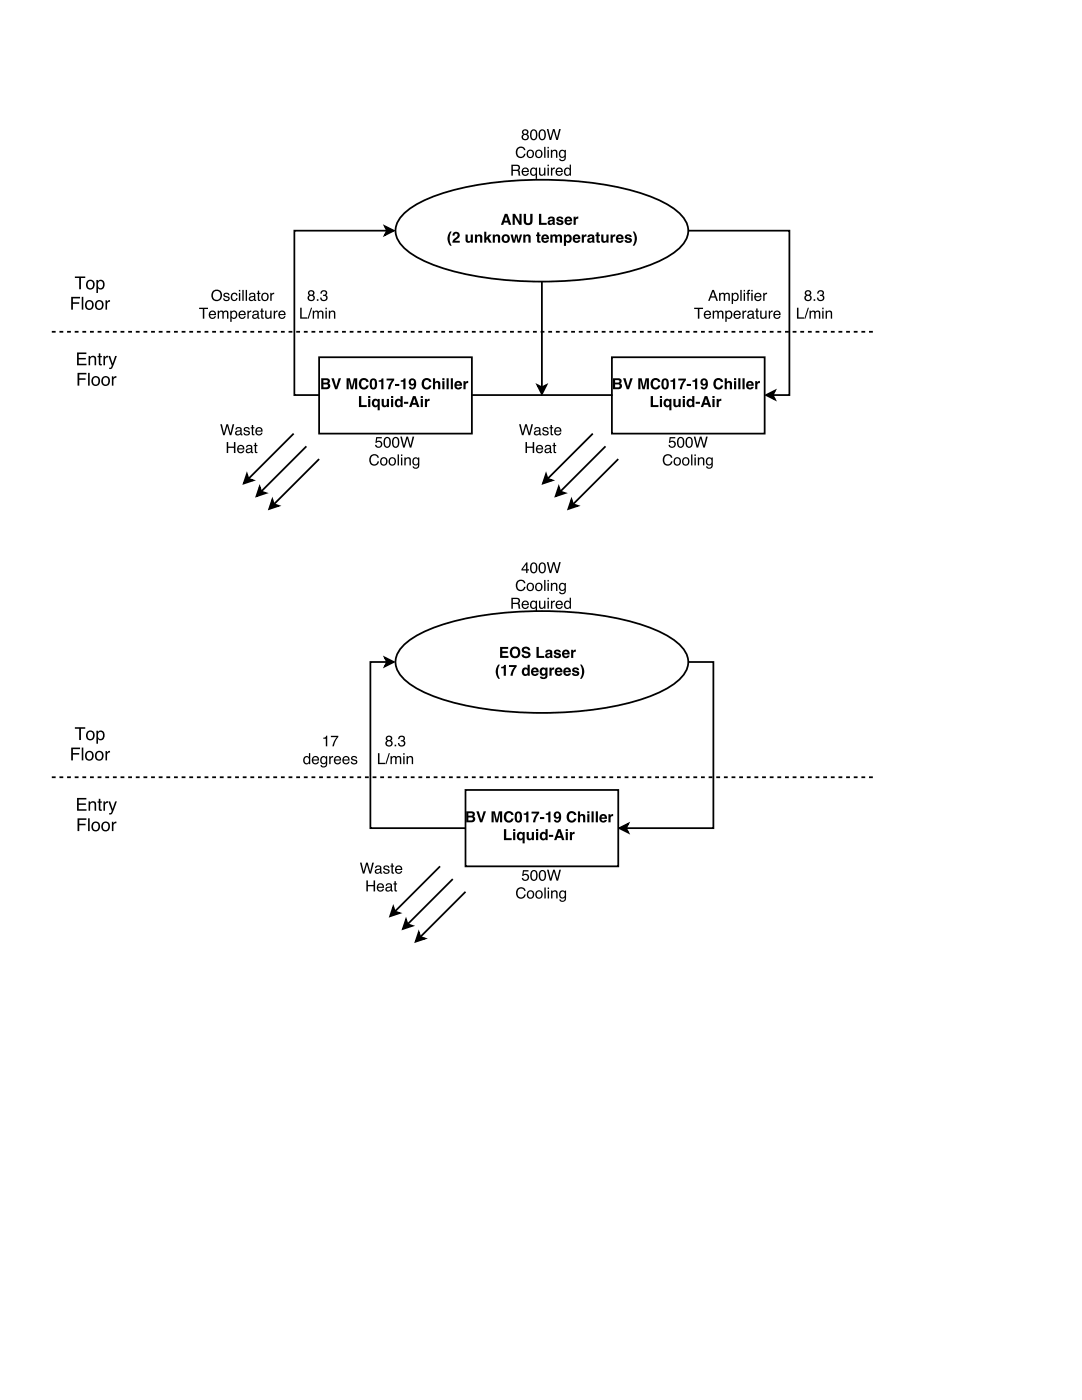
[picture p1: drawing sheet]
<svg xmlns="http://www.w3.org/2000/svg" width="216mm" height="279mm" viewBox="0 0 216 279" stroke-linecap="round" stroke-linejoin="round" font-family="sans-serif">
<path d="M108.1 55.9v21.4M137.4 46h20.1v32.8h-3.3M107.2 76.9l.9 .4 .9-.4-.9 1.7zM152.9 78.8l1.7-.8-.4 .8 .4 .9z" fill="none" stroke="#000" stroke-width=".35"/>
<path d="M107.2 76.9l.9 .4 .9-.4-.9 1.7zM152.9 78.8l1.7-.8-.4 .8 .4 .9z" fill="#000"/>
<path d="M80.7 42.5a23.6 23.6 0 0 1 10.6-4.8 76.2 76.2 0 0 1 35.6 .6 21.9 21.9 0 0 1 8.6 4.2 4.4 4.4 0 0 1 0 7.1 23.6 23.6 0 0 1-10.5 4.7 76.2 76.2 0 0 1-35.7-.5 21.9 21.9 0 0 1-8.6-4.2 4.4 4.4 0 0 1 0-7.1z" fill="#fff"/>
<path d="M80.7 42.5a23.6 23.6 0 0 1 10.6-4.8 76.2 76.2 0 0 1 35.6 .6 21.9 21.9 0 0 1 8.6 4.2 4.4 4.4 0 0 1 0 7.1 23.6 23.6 0 0 1-10.5 4.7 76.2 76.2 0 0 1-35.7-.5 21.9 21.9 0 0 1-8.6-4.2 4.4 4.4 0 0 1 0-7.1zM137.4 132.1h4.9v33.2h-17.4M123.6 165.3l1.8-.9-.5 .9 .5 .9z" fill="none" stroke="#000" stroke-width=".35"/>
<g fill="#000">
<path d="M123.6 165.3l1.8-.9-.5 .9 .5 .9z"/>
<path d="M89.8 46.2h.3a2.71 2.71 0 0 0 0 2.8h-.3a2.2 2.2 0 0 1 0-2.8zM90.5 46.4a.77 .77 0 0 1 1.2 .3 .77 .77 0 0 1-.6 1.1l-.3 .3h.9v.3h-1.4a2.09 2.09 0 0 1 1-1.3 .32 .32 0 0 0-.3-.5 .32 .32 0 0 0-.3 .4h-.4zM92.9 46.8h.4v1.1l.3 .2 .3-.3v-1h.5v1.6h-.5v-.2a.58 .58 0 0 1-.7 .2 .58 .58 0 0 1-.3-.6zM94.8 46.8h.4v.2a.57 .57 0 0 1 .6-.2 .57 .57 0 0 1 .4 .5v1.1h-.4v-1.1l-.3-.2-.3 .3v1h-.4zM96.6 46.2h.4v1.2l.6-.6h.5l-.6 .6 .6 1h-.5l-.4-.7-.2 .2v.5h-.4zM98.3 46.8h.4v.2a.57 .57 0 0 1 .7-.2 .57 .57 0 0 1 .4 .5v1.1h-.4l-.1-1.1-.2-.2-.3 .3-.1 1h-.4zM100.6 47.2a.47 .47 0 0 0-.1 .7 .47 .47 0 0 0 .7 .1 .47 .47 0 0 0 .1-.7 .47 .47 0 0 0-.7-.1zM100.1 47.6a.86 .86 0 0 1 1.7 0 .86 .86 0 0 1-1.7 0zM101.9 46.8h.4l.3 1.2 .2-1.2h.4l.3 1.2 .2-1.2h.5l-.5 1.6h-.4l-.3-1.2-.2 1.2h-.5zM104.4 46.8h.4v.2a.57 .57 0 0 1 .7-.2 .57 .57 0 0 1 .4 .5v1.1h-.5v-1.1l-.2-.2-.4 .3v1h-.4zM107.2 46.4h.4v.4h.3v.3h-.3v1h.3v.3h-.6l-.1-.1v-1.2h-.2v-.3h.2zM108.5 47.2l-.1 .3h.7l-.2-.4zM108.2 47a.79 .79 0 0 1 1-.1 .79 .79 0 0 1 .3 .8h-1.1l.3 .4 .8-.1a.84 .84 0 0 1-1.2 .3 .84 .84 0 0 1-.1-1.3zM109.8 46.8h.4v.2a.51 .51 0 0 1 .9 0 .54 .54 0 0 1 .7-.2 .54 .54 0 0 1 .3 .6v1h-.4v-1a.26 .26 0 0 0-.3-.3 .26 .26 0 0 0-.2 .4v.9h-.4v-.9a.27 .27 0 0 0-.3-.4 .27 .27 0 0 0-.3 .4v.9h-.4zM113.1 47.2a.46 .46 0 0 0-.2 .6 .46 .46 0 0 0 .7 .2v-.7zM112.5 46.8h.4v.2a.7 .7 0 0 1 1-.1 .7 .7 0 0 1 .2 1 .63 .63 0 0 1-.5 .5 .63 .63 0 0 1-.7-.2v.9h-.4zM114.8 47.2l-.1 .3h.7l-.2-.4zM114.5 47a.79 .79 0 0 1 .9-.1 .79 .79 0 0 1 .4 .8h-1.1l.2 .4 .9-.1a.84 .84 0 0 1-1.3 .3 .84 .84 0 0 1 0-1.3zM116.1 46.8h.4v.3l.2-.2 .3-.1v.4a.43 .43 0 0 0-.5 .5v.7h-.4zM117.7 47.8l-.1 .3a.31 .31 0 0 0 .4 0 .31 .31 0 0 0 .1-.4zM117.3 47a.75 .75 0 0 1 1.3 .3l.1 1.1h-.5v-.2a.56 .56 0 0 1-.8 .3 .56 .56 0 0 1-.2-.8 .56 .56 0 0 1 .7-.3h.2a.26 .26 0 0 0-.2-.3 .26 .26 0 0 0-.3 .2h-.4zM119 46.4h.4v.4h.3v.3h-.3l.1 1h.2v.3h-.5l-.2-.1v-1.2h-.2v-.3h.2zM120 46.8h.4v1.1l.3 .2 .3-.3v-1h.4v1.6h-.4v-.2a.58 .58 0 0 1-.7 .2 .58 .58 0 0 1-.3-.6zM121.8 46.8h.4v.3l.2-.2 .4-.1v.4a.43 .43 0 0 0-.5 .5v.7h-.5zM123.4 47.2l-.1 .3h.7l-.2-.4zM123.1 47a.79 .79 0 0 1 1-.1 .79 .79 0 0 1 .3 .8h-1.1l.3 .4 .8-.1a.84 .84 0 0 1-1.3 .3 .84 .84 0 0 1 0-1.3zM124.8 46.9a.75 .75 0 0 1 1.3 .4h-.5a.27 .27 0 0 0-.2-.2 .27 .27 0 0 0-.3 .2h.1a.73 .73 0 0 1 .8 .9 .81 .81 0 0 1-1.4-.3h.4a.32 .32 0 0 0 .3 .3 .32 .32 0 0 0 .4-.3h-.1a.73 .73 0 0 1-.9-.9zM126.3 46.2a.87 .87 0 0 1 .7 .9 2.26 2.26 0 0 1-.4 1.9h-.4a2.71 2.71 0 0 0 .1-2.8z"/>
<path d="M101 43.2l-.3 .8h.6zM100.7 42.7h.5l.8 2.2h-.5l-.1-.5h-.8l-.2 .5h-.5zM102.3 42.7h.5l.8 1.5v-1.5h.5v2.2h-.5l-.9-1.6v1.6h-.4zM104.5 42.7h.5v1.3a.43 .43 0 0 0 .4 .5 .43 .43 0 0 0 .4-.5v-1.3h.5v1.3a.88 .88 0 0 1-.9 .9 .88 .88 0 0 1-.9-.9zM107.5 42.7h.5v1.8h1.1v.4h-1.6zM109.8 44.2l-.1 .3a.31 .31 0 0 0 .4 .1 .31 .31 0 0 0 .1-.5zM109.4 43.4a.75 .75 0 0 1 1.3 .3l.1 1.2h-.5v-.2a.56 .56 0 0 1-.8 .2 .56 .56 0 0 1-.2-.7 .56 .56 0 0 1 .7-.3l.2-.1a.26 .26 0 0 0-.2-.3 .26 .26 0 0 0-.3 .3h-.4zM111.2 43.4a.75 .75 0 0 1 1.2 .3h-.4a.27 .27 0 0 0-.3-.2 .27 .27 0 0 0-.2 .2v.1a.73 .73 0 0 1 .9 .9 .81 .81 0 0 1-1.4-.3h.4a.32 .32 0 0 0 .3 .2 .32 .32 0 0 0 .3-.2v-.1a.73 .73 0 0 1-.9-.8zM113.2 43.6l-.1 .3h.6l-.2-.3zM112.8 43.4a.79 .79 0 0 1 1-.1 .79 .79 0 0 1 .4 .9h-1.1l.2 .4 .8-.2a.84 .84 0 0 1-1.2 .3 .84 .84 0 0 1-.1-1.3zM114.4 43.3h.5v.2l.1-.2 .4-.1v.4a.43 .43 0 0 0-.5 .5v.8h-.5z"/>
</g>
<path d="M80.7 128.6a23.6 23.6 0 0 1 10.6-4.8 76.2 76.2 0 0 1 35.6 .5 21.9 21.9 0 0 1 8.6 4.3 4.4 4.4 0 0 1 0 7.1 23.6 23.6 0 0 1-10.5 4.7 76.2 76.2 0 0 1-35.7-.5 21.9 21.9 0 0 1-8.6-4.2 4.4 4.4 0 0 1 0-7.1z" fill="#fff"/>
<path d="M76.8 45.1l1.8 .9-1.8 .9 .4-.9zM77.2 46h-18.5v32.8h5M80.7 128.6a23.6 23.6 0 0 1 10.6-4.8 76.2 76.2 0 0 1 35.6 .5 21.9 21.9 0 0 1 8.6 4.3 4.4 4.4 0 0 1 0 7.1 23.6 23.6 0 0 1-10.5 4.7 76.2 76.2 0 0 1-35.7-.5 21.9 21.9 0 0 1-8.6-4.2 4.4 4.4 0 0 1 0-7.1z" fill="none" stroke="#000" stroke-width=".35"/>
<g fill="#000">
<path d="M76.8 45.1l1.8 .9-1.8 .9 .4-.9z"/>
<path d="M99.4 132.6h.3a2.71 2.71 0 0 0 .1 2.9h-.4a2.2 2.2 0 0 1 0-2.9zM100 133.1a.45 .45 0 0 0 .6-.4h.3v2.2h-.4v-1.5h-.5zM101.6 132.7h1.5v.4l-.6 .9-.2 .9h-.4v-.3l.2-.6 .5-.9h-1zM104.3 133.4l.5-.2 .5 .2v-.7h.4v2.2h-.4v-.3a.7 .7 0 0 1-1 .2 .7 .7 0 0 1-.2-1zM104.6 133.7a.45 .45 0 0 0 0 .6 .45 .45 0 0 0 .6 .1 .45 .45 0 0 0 .1-.6 .45 .45 0 0 0-.7-.1zM106.5 133.6l-.1 .3h.7l-.3-.3zM106.2 133.4a.79 .79 0 0 1 .9-.1 .79 .79 0 0 1 .4 .9h-1.1l.2 .4 .9-.2a.84 .84 0 0 1-1.3 .3 .84 .84 0 0 1 0-1.3zM108.3 133.6a.42 .42 0 0 0-.2 .7 .42 .42 0 0 0 .7 0l-.1-.6zM108 133.3l.5-.1 .3 .3v-.3h.4v1.6a.8 .8 0 0 1-.6 .7 .8 .8 0 0 1-.9-.5h.5a.39 .39 0 0 0 .5 .1 .39 .39 0 0 0 .1-.5 .69 .69 0 0 1-.9 .1 .69 .69 0 0 1-.2-.9zM109.6 133.2h.4v.3l.2-.2 .4-.1v.4a.43 .43 0 0 0-.5 .5v.8h-.5zM111.2 133.6l-.1 .3h.7l-.2-.3zM110.9 133.4a.79 .79 0 0 1 1-.1 .79 .79 0 0 1 .3 .9h-1.1l.3 .4 .8-.2a.84 .84 0 0 1-1.3 .3 .84 .84 0 0 1 0-1.3zM112.9 133.6l-.1 .3h.7l-.2-.3zM112.6 133.4a.79 .79 0 0 1 1-.1 .79 .79 0 0 1 .3 .9h-1.1l.3 .4 .8-.2a.84 .84 0 0 1-1.3 .3 .84 .84 0 0 1 0-1.3zM114.3 133.4a.75 .75 0 0 1 1.2 .3h-.4a.27 .27 0 0 0-.2-.2 .27 .27 0 0 0-.3 .2v.1a.73 .73 0 0 1 .9 .9 .81 .81 0 0 1-1.4-.4h.4a.32 .32 0 0 0 .3 .3 .32 .32 0 0 0 .3-.2v-.1a.73 .73 0 0 1-.9-.8zM115.7 132.6a.87 .87 0 0 1 .8 .9 2.26 2.26 0 0 1-.4 2h-.4a2.71 2.71 0 0 0 0-2.9z"/>
<path d="M99.8 129.1h1.6v.4h-1.2v.5h1.1v.3h-1.1v.6h1.2v.4h-1.6zM102.3 129.6a.75 .75 0 0 0-.1 1 .75 .75 0 0 0 .9 .3 .73 .73 0 0 0 .3-1 .73 .73 0 0 0-1.1-.3zM102.1 129.3a1.12 1.12 0 0 1 1.7 .9 1.12 1.12 0 0 1-1.7 .9 1.39 1.39 0 0 1 0-1.8zM104.3 129.2a.91 .91 0 0 1 1.5 .6h-.4a.37 .37 0 0 0-.5-.4 .37 .37 0 0 0-.3 .5 1.12 1.12 0 0 1 1.3 .8 .92 .92 0 0 1-.9 .7 .92 .92 0 0 1-.9-.8h.4a.46 .46 0 0 0 .5 .4 .46 .46 0 0 0 .4-.4l-.2-.1a.91 .91 0 0 1-1.1-1zM107.1 129.1h.4v1.8h1.1v.4h-1.5zM109.3 130.7l-.1 .2a.31 .31 0 0 0 .4 .1 .31 .31 0 0 0 .1-.4zM108.9 129.9a.75 .75 0 0 1 1.3 .2l.1 1.2h-.5v-.2a.56 .56 0 0 1-.8 .2 .56 .56 0 0 1-.2-.7 .56 .56 0 0 1 .7-.3l.3-.1a.26 .26 0 0 0-.3-.2 .26 .26 0 0 0-.3 .2h-.4zM110.7 129.8a.75 .75 0 0 1 1.2 .4h-.4a.27 .27 0 0 0-.3-.2 .27 .27 0 0 0-.2 .2 .73 .73 0 0 1 .9 .9 .81 .81 0 0 1-1.4-.3h.4a.32 .32 0 0 0 .3 .2 .32 .32 0 0 0 .3-.2 .73 .73 0 0 1-.9-.9zM112.7 130.1l-.1 .2h.6l-.2-.3zM112.4 129.9a.79 .79 0 0 1 .9-.2 .79 .79 0 0 1 .4 .9h-1.1l.2 .4 .9-.2a.84 .84 0 0 1-1.3 .4 .84 .84 0 0 1 0-1.3zM114 129.7h.4v.3l.1-.3 .4-.1v.5a.43 .43 0 0 0-.5 .4v.8h-.4z"/>
</g>
<path d="M63.7 71.3h30.5v15.2h-30.5z" fill="#fff"/>
<path d="M63.7 71.3h30.5v15.2h-30.5z" fill="none" stroke="#000" stroke-width=".35"/>
<g fill="#000">
<path d="M64.5 75.9v.5h.6a.26 .26 0 0 0 .3-.3 .26 .26 0 0 0-.4-.2zM64.5 76.7v.6h.6a.3 .3 0 0 0 .3-.3 .3 .3 0 0 0-.3-.3zM64.1 75.5h1.1a.56 .56 0 0 1 .6 .3 .56 .56 0 0 1-.2 .7 .64 .64 0 0 1 .2 .8 .64 .64 0 0 1-.7 .4h-1zM66.1 75.5h.5l.5 1.7 .5-1.7h.4l-.7 2.2h-.4zM69.2 75.5h.6l.4 1.7 .4-1.7h.7v2.2h-.5l.1-1.9-.5 1.9h-.4l-.4-1.9v1.9h-.4zM71.9 75.7a.97 .97 0 0 1 1.7 .5h-.5a.55 .55 0 0 0-.7-.3 .55 .55 0 0 0-.3 .7 .54 .54 0 0 0 .3 .7 .54 .54 0 0 0 .7-.4h.4a1.02 1.02 0 0 1-1.3 .8 1.02 1.02 0 0 1-.6-1.5zM74.3 75.9a1.33 1.33 0 0 0 .2 1.5 1.11 1.11 0 0 0 0-1.5zM74.1 75.6a.81 .81 0 0 1 .9 .1 .81 .81 0 0 1 .2 .9 .8 .8 0 0 1-.7 1.1 .8 .8 0 0 1-.7-1.1v-.6zM75.6 75.9a.45 .45 0 0 0 .6-.4h.3v2.2h-.4v-1.5h-.5zM77.1 75.6h1.6v.3l-.6 1-.2 .8h-.5l.1-.3 .2-.6 .5-.9h-1.1zM78.8 76.6h.9v.4h-.9zM80 75.9a.45 .45 0 0 0 .6-.4h.3v2.2h-.4v-1.5h-.5zM81.7 75.7a.8 .8 0 0 1 1-.1 .8 .8 0 0 1 .3 1 .82 .82 0 0 1-.3 1 .82 .82 0 0 1-1-.1l-.1-.3 .8 .1 .2-.5a.69 .69 0 0 1-1-.1 .69 .69 0 0 1 .1-1zM82 76.2a.36 .36 0 0 0 .7 0 .36 .36 0 0 0-.7 0zM84.4 75.7a.97 .97 0 0 1 1.7 .5h-.5a.55 .55 0 0 0-.7-.3 .55 .55 0 0 0-.3 .7 .54 .54 0 0 0 .3 .7 .54 .54 0 0 0 .7-.4h.5a1.02 1.02 0 0 1-1.4 .8 1.02 1.02 0 0 1-.5-1.5zM86.4 75.5h.4v.8a.58 .58 0 0 1 .7-.2 .58 .58 0 0 1 .4 .6v1h-.5v-1.1l-.2-.2-.4 .2v1.1h-.4zM88.3 75.5h.4v.4h-.4zM88.3 76.1h.4v1.6h-.4zM89.1 75.5h.4v2.2h-.4zM90 75.5h.4v2.2h-.4zM91.2 76.5l-.1 .2h.7l-.2-.3zM90.9 76.2a.79 .79 0 0 1 .9-.1 .79 .79 0 0 1 .4 .9h-1.1l.2 .4 .9-.2a.84 .84 0 0 1-1.3 .4 .84 .84 0 0 1 0-1.4zM92.5 76.1h.4v.2l.2-.2 .3-.1v.5a.43 .43 0 0 0-.5 .4v.8h-.4z"/>
<path d="M71.6 79h.5v1.8h1.1v.4h-1.6zM73.5 79h.4v.4h-.4zM73.5 79.6h.4v1.6h-.4zM74.7 80.1a.44 .44 0 0 0 0 .6 .44 .44 0 0 0 .6 0 .44 .44 0 0 0 0-.5 .44 .44 0 0 0-.6-.1zM74.4 79.8l.5-.2 .5 .3v-.3h.4v2.3h-.5v-.9a.7 .7 0 0 1-.9 .1 .7 .7 0 0 1-.2-.9zM76.2 79.6h.4v1.1l.2 .2 .4-.3v-1h.4v1.6h-.4v-.1a.58 .58 0 0 1-.7 .1 .58 .58 0 0 1-.3-.6zM78 79h.5v.4h-.5zM78 79.6h.5v1.6h-.5zM79 79.8l.5-.2 .4 .2v-.8h.4v2.2h-.4v-.2a.7 .7 0 0 1-.9 .1 .7 .7 0 0 1-.2-.9zM79.3 80.1a.45 .45 0 0 0-.1 .6 .45 .45 0 0 0 .6 .1 .45 .45 0 0 0 .1-.6 .45 .45 0 0 0-.6-.1zM80.6 80.2h.9v.4h-.9zM82.7 79.5l-.3 .9h.5zM82.4 79h.5l.8 2.2h-.5l-.1-.4h-.8l-.2 .4h-.5zM83.9 79h.5v.4h-.5zM83.9 79.6h.5v1.6h-.5zM84.8 79.6h.4v.3l.2-.2 .3-.1v.4a.43 .43 0 0 0-.5 .5v.7h-.4z"/>
</g>
<path d="M122.1 71.3h30.5v15.2h-30.5z" fill="#fff"/>
<path d="M122.1 71.3h30.5v15.2h-30.5zM76.8 131.2l1.8 .9-1.8 .9 .4-.9zM77.2 132.1h-3.3v33.2h19" fill="none" stroke="#000" stroke-width=".35"/>
<g fill="#000">
<path d="M76.8 131.2l1.8 .9-1.8 .9 .4-.9z"/>
<path d="M122.7 75.9v.5h.6a.26 .26 0 0 0 .3-.3 .26 .26 0 0 0-.4-.2zM122.7 76.7v.6h.6a.3 .3 0 0 0 .3-.3 .3 .3 0 0 0-.3-.3zM122.3 75.5h1.1a.56 .56 0 0 1 .6 .3 .56 .56 0 0 1-.2 .7 .64 .64 0 0 1 .2 .8 .64 .64 0 0 1-.7 .4h-1zM124.3 75.5h.5l.5 1.7 .5-1.7h.5l-.8 2.2h-.4zM127.4 75.5h.6l.4 1.7 .4-1.7h.7v2.2h-.4v-1.9l-.5 1.9h-.4l-.4-1.9v1.9h-.4zM130.1 75.7a.97 .97 0 0 1 1.7 .5h-.5a.55 .55 0 0 0-.7-.3 .55 .55 0 0 0-.3 .7 .54 .54 0 0 0 .3 .7 .54 .54 0 0 0 .7-.4h.5a1.02 1.02 0 0 1-1.4 .8 1.02 1.02 0 0 1-.6-1.5zM132.6 75.9a1.33 1.33 0 0 0 .1 1.5 1.11 1.11 0 0 0 0-1.5zM132.3 75.6a.81 .81 0 0 1 .9 .1 .81 .81 0 0 1 .3 .9 .8 .8 0 0 1-.8 1.1 .8 .8 0 0 1-.7-1.1v-.6zM133.8 75.9a.45 .45 0 0 0 .6-.4h.3v2.2h-.4v-1.5h-.5zM135.3 75.6h1.6v.3l-.6 1-.2 .8h-.5l.1-.3 .2-.6 .5-.9h-1.1zM137 76.6h.9v.4h-.9zM138.2 75.9a.45 .45 0 0 0 .6-.4h.3v2.2h-.4v-1.5h-.5zM140 75.7a.8 .8 0 0 1 .9-.1 .8 .8 0 0 1 .4 1 .82 .82 0 0 1-.4 1 .82 .82 0 0 1-1-.1l-.1-.3 .9 .1 .1-.5a.69 .69 0 0 1-1-.1 .69 .69 0 0 1 .2-1zM140.2 76.2a.36 .36 0 0 0 .7 0 .36 .36 0 0 0-.7 0zM142.6 75.7a.97 .97 0 0 1 1.7 .5h-.5a.55 .55 0 0 0-.7-.3 .55 .55 0 0 0-.3 .7 .54 .54 0 0 0 .3 .7 .54 .54 0 0 0 .7-.4h.5a1.02 1.02 0 0 1-1.4 .8 1.02 1.02 0 0 1-.5-1.5zM144.6 75.5h.4v.8a.58 .58 0 0 1 .7-.2 .58 .58 0 0 1 .4 .6v1h-.5v-1.1l-.2-.2-.4 .2v1.1h-.4zM146.5 75.5h.4v.4h-.4zM146.5 76.1h.4v1.6h-.4zM147.3 75.5h.4v2.2h-.4zM148.2 75.5h.4v2.2h-.4zM149.4 76.5l-.1 .2h.7l-.2-.3zM149.1 76.2a.79 .79 0 0 1 .9-.1 .79 .79 0 0 1 .4 .9h-1.1l.2 .4 .9-.2a.84 .84 0 0 1-1.3 .4 .84 .84 0 0 1 0-1.4zM150.7 76.1h.4v.2l.2-.2 .3-.1v.5a.43 .43 0 0 0-.5 .4v.8h-.4z"/>
<path d="M129.8 79h.5v1.8h1.1v.4h-1.6zM131.7 79h.4v.4h-.4zM131.7 79.6h.4v1.6h-.4zM132.9 80.1a.44 .44 0 0 0 0 .6 .44 .44 0 0 0 .6 0 .44 .44 0 0 0 0-.5 .44 .44 0 0 0-.6-.1zM132.6 79.8l.5-.2 .5 .3v-.3h.4v2.3h-.4v-.9a.7 .7 0 0 1-1 .1 .7 .7 0 0 1-.2-.9zM134.4 79.6h.4v1.1l.3 .2 .3-.3v-1h.4v1.6h-.4v-.1a.58 .58 0 0 1-.7 .1 .58 .58 0 0 1-.3-.6zM136.2 79h.5v.4h-.5zM136.2 79.6h.5v1.6h-.5zM137.2 79.8l.5-.2 .4 .2v-.8h.5v2.2h-.5v-.2a.7 .7 0 0 1-.9 .1 .7 .7 0 0 1-.2-.9zM137.5 80.1a.45 .45 0 0 0-.1 .6 .45 .45 0 0 0 .6 .1 .45 .45 0 0 0 .1-.6 .45 .45 0 0 0-.6-.1zM138.8 80.2h.9v.4h-.9zM140.9 79.5l-.3 .9h.5zM140.6 79h.5l.8 2.2h-.5l-.1-.4h-.8l-.2 .4h-.5zM142.2 79h.4v.4h-.4zM142.2 79.6h.4v1.6h-.4zM143 79.6h.4v.3l.2-.2 .3-.1v.4a.43 .43 0 0 0-.5 .5v.7h-.4z"/>
</g>
<path d="M92.9 157.7h30.5v15.2h-30.5z" fill="#fff"/>
<g fill="none" stroke="#000" stroke-width=".35">
<path d="M94 78.8h28.2M49.3 94.6l.3 1 .9 .3-1.9 .6zM51.8 97.2l.3 .9 1 .3-1.9 .6zM54.3 99.7l.4 .9 .9 .3-1.9 .7zM58.6 86.5l-9 9.1M61.1 89.1l-9 9M63.7 91.6l-9 9M109 94.6l.3 1 .9 .3-1.9 .6zM111.5 97.2l.3 .9 1 .3-1.9 .6zM114 99.7l.3 .9 1 .3-1.9 .7zM118.3 86.5l-9 9.1M120.8 89.1l-9 9"/>
<path d="M123.4 91.6l-9.1 9M92.9 157.7h30.5v15.2h-30.5zM87.8 172.9l-9 9M90.3 175.4l-9 9.1M92.9 178l-9 9M78.5 181l.3 .9 .9 .3-1.9 .7zM81 183.5l.3 1 1 .3-1.9 .6zM83.6 186.1l.3 .9 .9 .3-1.9 .6z"/>
</g>
<g fill="#000">
<path d="M49.3 94.6l.3 1 .9 .3-1.9 .6zM51.8 97.2l.3 .9 1 .3-1.9 .6zM109 94.6l.3 1 .9 .3-1.9 .6zM111.5 97.2l.3 .9 1 .3-1.9 .6zM54.3 99.7l.4 .9 .9 .3-1.9 .7zM114 99.7l.3 .9 1 .3-1.9 .7zM78.5 181l.3 .9 .9 .3-1.9 .7zM81 183.5l.3 1 1 .3-1.9 .6zM83.6 186.1l.3 .9 .9 .3-1.9 .6z"/>
<path d="M102.3 33.1v.8h.7a.38 .38 0 0 0 .5-.4 .38 .38 0 0 0-.4-.4zM102 32.9a1.88 1.88 0 0 1 1.6 .2l.2 .5-.3 .4 .2 .2 .2 .9h-.4l-.1-.8-.4-.2h-.7v1h-.3zM104.3 33.7a.73 .73 0 0 1 .9-.2 .73 .73 0 0 1 .3 .8h-1.1a.45 .45 0 0 0 .3 .6 .45 .45 0 0 0 .5-.3h.3a.78 .78 0 0 1-1.1 .4 .78 .78 0 0 1-.2-1.2zM104.5 33.8l-.1 .3h.9l-.3-.4zM106.2 33.8a.56 .56 0 0 0-.2 .7 .56 .56 0 0 0 .8 .3 .56 .56 0 0 0 .1-.8 .56 .56 0 0 0-.7-.2zM105.9 33.7l.5-.3 .5 .3v-.2h.3v2.2h-.3v-.8a.69 .69 0 0 1-.9 .1 .69 .69 0 0 1-.2-.9zM107.5 33.5h.3v1a.41 .41 0 0 0 .6 .3 .41 .41 0 0 0 .2-.6v-.7h.2v1.6h-.2v-.3a.55 .55 0 0 1-.6 .3 .55 .55 0 0 1-.5-.6zM109.2 33.5h.3v1.6h-.3zM109.2 32.9h.3v.3h-.3zM109.9 33.5h.3v.2l.3-.2 .2-.1v.3a.43 .43 0 0 0-.5 .4v1h-.3zM111.1 33.7a.73 .73 0 0 1 .8-.2 .73 .73 0 0 1 .4 .8h-1.2a.45 .45 0 0 0 .4 .6 .45 .45 0 0 0 .5-.3h.3a.78 .78 0 0 1-1.1 .4 .78 .78 0 0 1-.3-1.2zM111.3 33.8l-.2 .3h.9l-.3-.4zM112.9 33.8a.55 .55 0 0 0-.1 .8 .55 .55 0 0 0 .8 .1 .55 .55 0 0 0 .1-.7 .55 .55 0 0 0-.8-.2zM112.8 33.5l.6-.1 .3 .3v-.8h.2v2.2h-.2v-.3a.73 .73 0 0 1-1 .1 .73 .73 0 0 1-.1-1z"/>
<path d="M103.2 29.6a.95 .95 0 0 1 .9-.3 .95 .95 0 0 1 .7 .7h-.2a.7 .7 0 0 0-.9-.5 .7 .7 0 0 0-.5 .9 .69 .69 0 0 0 .6 .9 .69 .69 0 0 0 .8-.6h.3a1.02 1.02 0 0 1-1.4 .8 1.02 1.02 0 0 1-.6-1.4zM105.5 30.3a.56 .56 0 0 0-.1 .7 .56 .56 0 0 0 .8 .1 .55 .55 0 0 0 0-.8 .55 .55 0 0 0-.7 0zM105.3 30.1a.78 .78 0 0 1 1.1 .1 .78 .78 0 0 1-.1 1.1 .78 .78 0 0 1-1.1-.1l-.1-.7zM107.2 30.3a.56 .56 0 0 0-.1 .7 .56 .56 0 0 0 .8 .1 .55 .55 0 0 0 0-.8 .55 .55 0 0 0-.7 0zM107 30.1a.78 .78 0 0 1 1.1 .1 .78 .78 0 0 1-.1 1.1 .78 .78 0 0 1-1.1-.1l-.1-.7zM108.6 29.3h.2v2.2h-.2zM109.2 29.9h.3v1.6h-.3zM109.2 29.3h.3v.3h-.3zM109.9 29.9h.3v.2a.57 .57 0 0 1 .6-.2 .57 .57 0 0 1 .4 .6v1h-.3v-1a.39 .39 0 0 0-.4-.4 .39 .39 0 0 0-.3 .6v.8h-.3zM111.7 30.1l.5-.2 .5 .2v-.2h.2v1.5a.7 .7 0 0 1-.5 .8 .7 .7 0 0 1-.8-.5h.2a.46 .46 0 0 0 .7 .2 .46 .46 0 0 0 .1-.6 .69 .69 0 0 1-.9 .1 .69 .69 0 0 1-.2-.9zM111.9 30.2a.56 .56 0 0 0-.1 .8 .56 .56 0 0 0 .7 .2 .56 .56 0 0 0 .2-.8 .56 .56 0 0 0-.8-.2z"/>
<path d="M104.4 26.4a.36 .36 0 0 0 .7 0 .36 .36 0 0 0-.7 0zM104.4 27.4a.44 .44 0 0 0 .8 0 .44 .44 0 0 0-.8 0zM104.3 26a.6 .6 0 0 1 .9-.1 .6 .6 0 0 1 0 .9 .66 .66 0 0 1 .1 1 .66 .66 0 0 1-1 0 .66 .66 0 0 1 .1-1l-.3-.4zM106 26a.77 .77 0 0 1 .9 0 .77 .77 0 0 1 .3 .9 .78 .78 0 0 1-.3 .9 .78 .78 0 0 1-1-.1l-.1-1zM106.2 26.1a1.14 1.14 0 0 0 .3 1.7 1.13 1.13 0 0 0 .3-1.6l-.3-.2zM107.7 26a.77 .77 0 0 1 .9 0 .77 .77 0 0 1 .3 .9 .78 .78 0 0 1-.3 .9 .78 .78 0 0 1-1-.1l-.1-1zM107.9 26.1a1.14 1.14 0 0 0 .3 1.7 1.13 1.13 0 0 0 .3-1.6l-.3-.2zM109.1 25.8h.3l.4 1.7 .5-1.7h.4l.5 1.7 .4-1.7h.3l-.6 2.1h-.3l-.5-1.8-.5 1.8h-.3z"/>
<path d="M14.2 59.2h1.8v.4h-1.4v.7h1.2v.3h-1.2v1.2h-.4zM16.3 59.2h.3v2.6h-.3zM17.5 60.2a.7 .7 0 0 0-.2 1 .7 .7 0 0 0 .9 .3 .71 .71 0 0 0 .2-.9 .71 .71 0 0 0-.9-.4zM17.2 60.2a.95 .95 0 0 1 1.5 .6 .95 .95 0 0 1-1.3 .9l-.4-.5v-.6zM19.5 60.2a.7 .7 0 0 0-.2 1 .7 .7 0 0 0 .8 .3 .71 .71 0 0 0 .2-.9 .71 .71 0 0 0-.8-.4zM19.2 60.2a.95 .95 0 0 1 1.5 .6 .95 .95 0 0 1-1.4 .9l-.3-.5v-.6zM21.1 59.9h.2v.4l.4-.4h.3v.3a.5 .5 0 0 0-.6 .5v1.1h-.3z"/>
<path d="M14.9 55.2h2.1v.3h-.8v2.2h-.4v-2.2h-.9zM17.7 56.2a.7 .7 0 0 0-.2 .9 .7 .7 0 0 0 .9 .3 .71 .71 0 0 0 .1-.9 .71 .71 0 0 0-.8-.3zM17.4 56.1a.95 .95 0 0 1 1.5 .6 .95 .95 0 0 1-1.3 1l-.4-.6v-.6zM19.7 56.2a.72 .72 0 0 0-.2 .8 .72 .72 0 0 0 .7 .5 .72 .72 0 0 0 .4-.8 .72 .72 0 0 0-.7-.6zM19.2 55.9h.3v.2a.76 .76 0 0 1 1-.2 .76 .76 0 0 1 .4 .9 .78 .78 0 0 1-.4 .9 .78 .78 0 0 1-.9-.2v1h-.4z"/>
<path d="M42.6 58a1.1 1.1 0 0 1 1.5 .3 1.1 1.1 0 0 1-.3 1.5 1.1 1.1 0 0 1-1.5-.3l-.1-.8zM42.7 58.3a.88 .88 0 0 0-.1 1.1 .88 .88 0 0 0 1.1 .3 .87 .87 0 0 0 .2-1.2 .87 .87 0 0 0-1.2-.2zM44.7 58.5a.64 .64 0 0 1 1.1 .4h-.3a.34 .34 0 0 0-.3-.3 .34 .34 0 0 0-.3 .3v.1a.76 .76 0 0 1 .9 .8 .69 .69 0 0 1-.7 .3 .69 .69 0 0 1-.6-.6h.3a.39 .39 0 0 0 .4 .4 .39 .39 0 0 0 .4-.4h-.1a.76 .76 0 0 1-.9-.8zM46.2 58.6a.65 .65 0 0 1 .7-.2 .65 .65 0 0 1 .5 .6h-.3a.44 .44 0 0 0-.5-.3 .44 .44 0 0 0-.3 .6 .42 .42 0 0 0 .3 .5 .42 .42 0 0 0 .5-.3h.3a.72 .72 0 0 1-.9 .6 .72 .72 0 0 1-.4-1.1zM47.7 58.5h.2v1.5h-.2zM47.7 57.9h.2v.3h-.2zM48.4 57.9h.2v2.1h-.2zM49 57.9h.3v2.1h-.3zM49.9 59.5a.38 .38 0 0 0 .5 .3 .38 .38 0 0 0 .2-.5zM49.8 58.6a.71 .71 0 0 1 1.1 .3l.1 .9 .1 .1v.2h-.1a.45 .45 0 0 0-.7 0 .49 .49 0 0 1-.7-.4 .49 .49 0 0 1 .5-.6l.6-.1a.36 .36 0 0 0-.4-.4 .36 .36 0 0 0-.3 .3h-.3zM51.4 58h.3v.4h.3v.3h-.3v1l.3 .1v.2a.38 .38 0 0 1-.6-.3v-1h-.2v-.3h.2zM52.5 58.8a.56 .56 0 0 0 0 .8 .56 .56 0 0 0 .7 .1 .55 .55 0 0 0 .1-.8 .55 .55 0 0 0-.8-.1zM52.3 58.6a.78 .78 0 0 1 1.1 .1 .78 .78 0 0 1-.1 1.2 .78 .78 0 0 1-1.1-.2l-.1-.7zM53.9 58.4h.3v.3l.3-.3h.2v.3a.43 .43 0 0 0-.5 .4v.9h-.3z"/>
<path d="M61.7 58.5a.36 .36 0 0 0 .7 0 .36 .36 0 0 0-.7 0zM61.7 59.5a.44 .44 0 0 0 .8 0 .44 .44 0 0 0-.8 0zM61.6 58.1a.6 .6 0 0 1 .9-.1 .6 .6 0 0 1 0 .9 .66 .66 0 0 1 .1 1 .66 .66 0 0 1-1 0 .66 .66 0 0 1 .1-1l-.3-.4zM63.2 59.7h.3v.3h-.3zM64.2 58a.62 .62 0 0 1 .8 0 .62 .62 0 0 1 .1 .9h-.1a.7 .7 0 0 1-.1 1.2 .7 .7 0 0 1-1-.7h.3a.46 .46 0 0 0 .4 .6 .46 .46 0 0 0 .5-.6 .46 .46 0 0 0-.6-.3v-.3a.4 .4 0 0 0 .5-.2 .4 .4 0 0 0-.3-.5 .4 .4 0 0 0-.5 .4v.1h-.3z"/>
<path d="M142.3 58.2l-.4 .9h.7zM142.1 57.9h.4l.8 2.1h-.4l-.2-.6h-.9l-.2 .6h-.3zM143.5 58.4h.3v.3a.52 .52 0 0 1 .8 0 .53 .53 0 0 1 .7-.3 .53 .53 0 0 1 .3 .6v1h-.2l-.1-1.2-.2-.1-.4 .2v1.1h-.3v-1a.36 .36 0 0 0-.4-.3 .36 .36 0 0 0-.2 .5v.8h-.3zM146.4 58.8a.56 .56 0 0 0-.2 .7 .56 .56 0 0 0 .8 .2 .56 .56 0 0 0 .1-.7 .56 .56 0 0 0-.7-.2zM146 58.5h.3v.2a.7 .7 0 0 1 .9-.1 .7 .7 0 0 1 .2 .9 .62 .62 0 0 1-.5 .6 .62 .62 0 0 1-.6-.2v.8h-.3zM147.7 57.9h.3v2.1h-.3zM148.4 58.5h.3v1.5h-.3zM148.4 57.9h.3v.3h-.3zM149.2 58l.5-.2v.3l-.3 .1v.3h.3v.2h-.3v1.3h-.3v-1.3h-.2v-.2h.2zM149.9 58.5h.3v1.5h-.3zM149.9 57.9h.3v.3h-.3zM150.7 58.7a.73 .73 0 0 1 .9-.2 .73 .73 0 0 1 .4 .8h-1.2a.45 .45 0 0 0 .3 .6 .45 .45 0 0 0 .6-.4h.2a.78 .78 0 0 1-1.1 .5 .78 .78 0 0 1-.2-1.2zM150.9 58.8l-.1 .3h.9l-.3-.4zM152.3 58.4h.2v.3l.3-.3h.3v.3a.43 .43 0 0 0-.5 .4v.9h-.3z"/>
<path d="M160.9 58.5a.36 .36 0 0 0 .7 0 .36 .36 0 0 0-.7 0zM160.8 59.5a.45 .45 0 0 0 .9 0 .45 .45 0 0 0-.9 0zM160.7 58.1a.6 .6 0 0 1 .9-.1 .6 .6 0 0 1 0 .9 .66 .66 0 0 1 .1 1 .66 .66 0 0 1-1 0 .66 .66 0 0 1 .2-1l-.3-.4zM162.4 59.7h.3v.3h-.3zM163.3 58a.62 .62 0 0 1 .9 0 .62 .62 0 0 1 0 .9h-.1a.7 .7 0 0 1-.1 1.2 .7 .7 0 0 1-1-.7h.3a.46 .46 0 0 0 .4 .6 .46 .46 0 0 0 .5-.6 .46 .46 0 0 0-.6-.3v-.3a.4 .4 0 0 0 .5-.2 .4 .4 0 0 0-.3-.5 .4 .4 0 0 0-.5 .4v.1h-.2z"/>
<path d="M15.4 70.3h1.8v.4h-1.5v.7h1.4v.3h-1.4v.9h1.6v.3h-1.9zM17.7 71h.3v.3a.65 .65 0 0 1 .7-.3 .65 .65 0 0 1 .5 .7v1.2h-.3v-1.2a.46 .46 0 0 0-.6-.4 .46 .46 0 0 0-.3 .6v1h-.3zM19.7 70.5h.3v.5h.3v.3h-.3v1.2l.3 .2v.2a.44 .44 0 0 1-.6-.4v-1.2h-.2v-.3h.2zM20.6 71h.3v.4l.4-.4h.2v.3a.5 .5 0 0 0-.5 .5v1.1h-.4zM21.6 71h.4l.5 1.6 .5-1.6h.3l-.7 2a.6 .6 0 0 1-.8 .6v-.2h.3l.2-.4z"/>
<path d="M15.5 74.4h1.7v.3h-1.4v.8h1.3v.3h-1.3v1.2h-.3zM17.6 74.4h.3v2.6h-.3zM18.8 75.4a.7 .7 0 0 0-.2 .9 .7 .7 0 0 0 .8 .4 .71 .71 0 0 0 .2-.9 .71 .71 0 0 0-.8-.4zM18.5 75.3a.95 .95 0 0 1 1.5 .7 .95 .95 0 0 1-1.4 .9l-.3-.6v-.5zM20.8 75.4a.7 .7 0 0 0-.3 .9 .7 .7 0 0 0 .9 .4 .71 .71 0 0 0 .2-.9 .71 .71 0 0 0-.8-.4zM20.4 75.3a.95 .95 0 0 1 1.6 .7 .95 .95 0 0 1-1.4 .9l-.4-.6v-.5zM22.3 75.1h.3v.3l.4-.3h.2v.3a.5 .5 0 0 0-.6 .5v1.1h-.3z"/>
<path d="M39.7 61.4h1.8v.3h-.7v1.9h-.3v-1.9h-.8zM41.9 62.2a.73 .73 0 0 1 .8-.1 .73 .73 0 0 1 .4 .8h-1.2a.45 .45 0 0 0 .4 .5 .45 .45 0 0 0 .5-.3h.3a.78 .78 0 0 1-1.1 .5 .78 .78 0 0 1-.3-1.2zM42.1 62.3l-.2 .4h.9l-.3-.5zM43.4 62h.3v.2a.52 .52 0 0 1 .9 0 .53 .53 0 0 1 .6-.2 .53 .53 0 0 1 .4 .5v1.1h-.3v-1.2l-.3-.2-.3 .3-.1 1.1h-.2v-1a.36 .36 0 0 0-.5-.4 .36 .36 0 0 0-.2 .6v.8h-.3zM46.3 62.3a.56 .56 0 0 0-.1 .8 .56 .56 0 0 0 .8 .2 .56 .56 0 0 0 .1-.8 .56 .56 0 0 0-.8-.2zM45.9 62h.3v.2a.7 .7 0 0 1 1-.1 .7 .7 0 0 1 .1 1 .62 .62 0 0 1-.4 .5 .62 .62 0 0 1-.7-.2v.8h-.3zM47.8 62.2a.73 .73 0 0 1 .9-.1 .73 .73 0 0 1 .3 .8h-1.1a.45 .45 0 0 0 .3 .5 .45 .45 0 0 0 .5-.3h.3a.78 .78 0 0 1-1.1 .5 .78 .78 0 0 1-.2-1.2zM48 62.3l-.1 .4h.9l-.3-.5zM49.4 62h.2v.3l.3-.3h.2v.3a.43 .43 0 0 0-.5 .4v.9h-.2zM50.6 63a.38 .38 0 0 0 .5 .4 .38 .38 0 0 0 .2-.6zM50.5 62.2a.71 .71 0 0 1 1.1 .2v1h.2v.2h-.1a.45 .45 0 0 0-.7 0 .49 .49 0 0 1-.7-.3 .49 .49 0 0 1 .5-.6l.5-.1a.36 .36 0 0 0-.3-.4 .36 .36 0 0 0-.4 .3h-.2zM52.1 61.6h.3v.4h.2v.2h-.2v1.1l.2 .1v.2a.38 .38 0 0 1-.5-.3v-1.1h-.2v-.2h.2zM52.9 62h.3v1.1a.41 .41 0 0 0 .5 .3 .41 .41 0 0 0 .2-.6v-.8h.3v1.6h-.3v-.2a.55 .55 0 0 1-.6 .2 .55 .55 0 0 1-.4-.5zM54.6 62h.3v.3l.3-.3h.2v.3a.43 .43 0 0 0-.5 .4v.9h-.3zM55.7 62.2a.73 .73 0 0 1 .9-.1 .73 .73 0 0 1 .4 .8h-1.2a.45 .45 0 0 0 .4 .5 .45 .45 0 0 0 .5-.3h.3a.78 .78 0 0 1-1.1 .5 .78 .78 0 0 1-.3-1.2zM56 62.3l-.2 .4h.9l-.3-.5z"/>
<path d="M59.9 61.4h.3v1.9h1.1v.3h-1.4zM62.1 61.4h.2l-.7 2.2h-.2zM62.4 62h.3v.2a.52 .52 0 0 1 .9 0 .53 .53 0 0 1 .6-.2 .53 .53 0 0 1 .3 .5v1.1h-.2l-.1-1.2-.2-.2-.4 .3v1.1h-.3v-1a.36 .36 0 0 0-.4-.4 .36 .36 0 0 0-.2 .6v.8h-.3zM64.9 62h.3v1.6h-.3zM64.9 61.4h.3v.3h-.3zM65.6 62h.3v.2a.57 .57 0 0 1 .6-.2 .57 .57 0 0 1 .4 .6v1h-.3v-1a.39 .39 0 0 0-.4-.4 .39 .39 0 0 0-.3 .6v.8h-.3z"/>
<path d="M138.5 61.4h1.8v.3h-.8v1.9h-.3v-1.9h-.7zM140.6 62.2a.73 .73 0 0 1 .9-.1 .73 .73 0 0 1 .4 .8h-1.2a.45 .45 0 0 0 .4 .5 .45 .45 0 0 0 .5-.3h.3a.78 .78 0 0 1-1.1 .5 .78 .78 0 0 1-.3-1.2zM140.9 62.3l-.2 .4h.9l-.3-.5zM142.2 62h.3v.2a.52 .52 0 0 1 .9 0 .53 .53 0 0 1 .6-.2 .53 .53 0 0 1 .4 .5v1.1h-.3v-1.2l-.3-.2-.4 .3v1.1h-.3v-1a.36 .36 0 0 0-.4-.4 .36 .36 0 0 0-.2 .6v.8h-.3zM145.1 62.3a.56 .56 0 0 0-.1 .8 .56 .56 0 0 0 .7 .2 .56 .56 0 0 0 .1-.8 .56 .56 0 0 0-.7-.2zM144.7 62h.3v.2a.7 .7 0 0 1 1-.1 .7 .7 0 0 1 .1 1 .62 .62 0 0 1-.4 .5 .62 .62 0 0 1-.7-.2v.8h-.3zM146.6 62.2a.73 .73 0 0 1 .9-.1 .73 .73 0 0 1 .3 .8h-1.2a.45 .45 0 0 0 .4 .5 .45 .45 0 0 0 .5-.3h.3a.78 .78 0 0 1-1.1 .5 .78 .78 0 0 1-.3-1.2zM146.8 62.3l-.2 .4h.9l-.3-.5zM148.1 62h.3v.3l.3-.3h.2v.3a.43 .43 0 0 0-.5 .4v.9h-.3zM149.4 63a.38 .38 0 0 0 .5 .4 .38 .38 0 0 0 .2-.6zM149.2 62.2a.71 .71 0 0 1 1.2 .2v1h.2v.2h-.2a.45 .45 0 0 0-.6 0 .49 .49 0 0 1-.7-.3 .49 .49 0 0 1 .5-.6l.5-.1a.36 .36 0 0 0-.3-.4 .36 .36 0 0 0-.4 .3h-.2zM150.9 61.6h.3v.4h.2v.2h-.2v1.1l.2 .1v.2a.38 .38 0 0 1-.5-.3v-1.1h-.2v-.2h.2zM151.7 62h.3v1.1a.41 .41 0 0 0 .5 .3 .41 .41 0 0 0 .2-.6v-.8h.3v1.6h-.3v-.2a.55 .55 0 0 1-.6 .2 .55 .55 0 0 1-.4-.5zM153.4 62h.2v.3l.3-.3h.3v.3a.43 .43 0 0 0-.5 .4v.9h-.3zM154.5 62.2a.73 .73 0 0 1 .9-.1 .73 .73 0 0 1 .4 .8h-1.2a.45 .45 0 0 0 .3 .5 .45 .45 0 0 0 .6-.3h.2a.78 .78 0 0 1-1.1 .5 .78 .78 0 0 1-.2-1.2zM154.7 62.3l-.1 .4h.9l-.3-.5z"/>
<path d="M159 61.4h.3v1.9h1.1v.3h-1.4zM161.2 61.4h.2l-.7 2.2h-.2zM161.5 62h.3v.2a.52 .52 0 0 1 .9 0 .53 .53 0 0 1 .6-.2 .53 .53 0 0 1 .4 .5v1.1h-.3v-1.2l-.3-.2-.3 .3-.1 1.1h-.2v-1a.36 .36 0 0 0-.5-.4 .36 .36 0 0 0-.2 .6v.8h-.3zM164.1 62h.2v1.6h-.2zM164.1 61.4h.2v.3h-.2zM164.7 62h.3v.2a.57 .57 0 0 1 .7-.2 .57 .57 0 0 1 .3 .6v1h-.2v-1a.39 .39 0 0 0-.5-.4 .39 .39 0 0 0-.3 .6v.8h-.3z"/>
<path d="M44 84.7h.3l.4 1.7 .5-1.7h.3l.5 1.7 .4-1.7h.3l-.5 2.2h-.4l-.5-1.9-.5 1.9h-.3zM47.2 86.3a.38 .38 0 0 0 .5 .3 .38 .38 0 0 0 .2-.5zM47.1 85.4a.71 .71 0 0 1 1.1 .3v.9l.2 .1v.2h-.1a.45 .45 0 0 0-.7 0 .49 .49 0 0 1-.7-.4 .49 .49 0 0 1 .5-.6l.5-.1a.36 .36 0 0 0-.3-.4 .36 .36 0 0 0-.4 .3h-.2zM48.8 85.4a.64 .64 0 0 1 1 .3h-.2a.34 .34 0 0 0-.4-.3 .34 .34 0 0 0-.3 .4h.1a.76 .76 0 0 1 .8 .8 .69 .69 0 0 1-.7 .3 .69 .69 0 0 1-.5-.5h.2a.39 .39 0 0 0 .4 .3 .39 .39 0 0 0 .4-.4h-.1a.76 .76 0 0 1-.8-.8zM50.2 84.8h.3v.5h.3v.2h-.3v1l.3 .1v.3a.38 .38 0 0 1-.6-.4v-1h-.2v-.2h.2zM51.2 85.5a.73 .73 0 0 1 .8-.2 .73 .73 0 0 1 .4 .8h-1.2a.45 .45 0 0 0 .4 .6 .45 .45 0 0 0 .5-.3h.3a.78 .78 0 0 1-1.1 .4 .78 .78 0 0 1-.3-1.2zM51.4 85.6l-.2 .3h.9l-.3-.4z"/>
<path d="M45.2 88.2h.3v.9h1.2v-.9h.3v2.2h-.3v-1h-1.2v1h-.3zM47.5 89a.73 .73 0 0 1 .9-.1 .73 .73 0 0 1 .4 .8h-1.2a.45 .45 0 0 0 .3 .5 .45 .45 0 0 0 .6-.3h.2a.78 .78 0 0 1-1.1 .5 .78 .78 0 0 1-.2-1.2zM47.7 89.1l-.1 .4h.9l-.3-.5zM49.3 89.9a.38 .38 0 0 0 .5 .3 .38 .38 0 0 0 .2-.6zM49.2 89a.71 .71 0 0 1 1.1 .2v1h.2v.2h-.1a.45 .45 0 0 0-.7 0 .49 .49 0 0 1-.7-.3 .49 .49 0 0 1 .5-.6l.6-.1a.36 .36 0 0 0-.4-.4 .36 .36 0 0 0-.4 .3h-.2zM50.8 88.4h.3v.4h.3v.2h-.3v1.1l.3 .1v.2a.38 .38 0 0 1-.6-.3v-1.1h-.2v-.2h.2z"/>
<path d="M75.1 87.2h1.1v.3h-.9l-.1 .6a.73 .73 0 0 1 1 .3 .73 .73 0 0 1-.5 1 .73 .73 0 0 1-.9-.6h.3a.47 .47 0 0 0 .7 .2 .47 .47 0 0 0 .1-.7 .47 .47 0 0 0-.8 .1h-.2zM76.8 87.4a.77 .77 0 0 1 .9-.1 .77 .77 0 0 1 .3 1 .78 .78 0 0 1-.3 .9 .78 .78 0 0 1-1-.2l-.2-.9zM77 87.5a1.14 1.14 0 0 0 .2 1.6 1.13 1.13 0 0 0 .3-1.6l-.2-.1zM78.5 87.4a.77 .77 0 0 1 .9-.1 .77 .77 0 0 1 .3 1 .78 .78 0 0 1-.3 .9 .78 .78 0 0 1-1-.2l-.2-.9zM78.7 87.5a1.14 1.14 0 0 0 .2 1.6 1.13 1.13 0 0 0 .3-1.6l-.2-.1zM79.9 87.1h.3l.4 1.8 .5-1.8h.3l.5 1.8 .4-1.8h.4l-.6 2.2h-.3l-.5-1.8-.5 1.8h-.4z"/>
<path d="M73.9 91a.95 .95 0 0 1 1-.4 .95 .95 0 0 1 .7 .7h-.3a.7 .7 0 0 0-.9-.4 .7 .7 0 0 0-.4 .9 .69 .69 0 0 0 .5 .9 .69 .69 0 0 0 .8-.6h.3a1.02 1.02 0 0 1-1.3 .8 1.02 1.02 0 0 1-.6-1.4zM76.2 91.7a.56 .56 0 0 0 0 .7 .56 .56 0 0 0 .7 .1 .55 .55 0 0 0 .1-.8 .55 .55 0 0 0-.8 0zM76 91.5a.78 .78 0 0 1 1.1 .1 .78 .78 0 0 1-.1 1.1 .78 .78 0 0 1-1.1-.2v-.6zM77.9 91.7a.56 .56 0 0 0 0 .7 .56 .56 0 0 0 .7 .1 .55 .55 0 0 0 .1-.8 .55 .55 0 0 0-.8 0zM77.7 91.5a.78 .78 0 0 1 1.1 .1 .78 .78 0 0 1-.1 1.1 .78 .78 0 0 1-1.1-.2v-.6zM79.3 90.7h.3v2.2h-.3zM80 91.3h.3v1.6h-.3zM80 90.7h.3v.3h-.3zM80.7 91.3h.2v.2a.57 .57 0 0 1 .7-.2 .57 .57 0 0 1 .4 .6v1h-.3v-1a.39 .39 0 0 0-.5-.4 .39 .39 0 0 0-.2 .5v.9h-.3zM82.5 91.5l.4-.2 .5 .2v-.2h.3v1.4a.7 .7 0 0 1-.6 .8 .7 .7 0 0 1-.8-.4h.3a.46 .46 0 0 0 .6 .2 .46 .46 0 0 0 .2-.6 .69 .69 0 0 1-.9 .1 .69 .69 0 0 1-.2-.9zM82.7 91.6a.56 .56 0 0 0-.1 .7 .56 .56 0 0 0 .7 .3 .56 .56 0 0 0 .1-.8 .56 .56 0 0 0-.7-.2z"/>
<path d="M103.6 84.7h.3l.4 1.7 .5-1.7h.3l.5 1.7 .4-1.7h.4l-.6 2.2h-.3l-.5-1.9-.5 1.9h-.4zM106.8 86.3a.38 .38 0 0 0 .5 .3 .38 .38 0 0 0 .2-.5zM106.7 85.4a.71 .71 0 0 1 1.1 .3v.9l.2 .1v.2h-.1a.45 .45 0 0 0-.7 0 .49 .49 0 0 1-.7-.4 .49 .49 0 0 1 .5-.6l.6-.1a.36 .36 0 0 0-.4-.4 .36 .36 0 0 0-.4 .3h-.2zM108.4 85.4a.64 .64 0 0 1 1 .3h-.2a.34 .34 0 0 0-.4-.3 .34 .34 0 0 0-.3 .4h.1a.76 .76 0 0 1 .9 .8 .69 .69 0 0 1-.8 .3 .69 .69 0 0 1-.5-.5h.2a.39 .39 0 0 0 .4 .3 .39 .39 0 0 0 .4-.4h-.1a.76 .76 0 0 1-.8-.8zM109.9 84.8h.2v.5h.3v.2h-.3v1l.3 .1v.3a.38 .38 0 0 1-.5-.4v-1h-.3v-.2h.3zM110.8 85.5a.73 .73 0 0 1 .9-.2 .73 .73 0 0 1 .3 .8h-1.1a.45 .45 0 0 0 .3 .6 .45 .45 0 0 0 .5-.3h.3a.78 .78 0 0 1-1.1 .4 .78 .78 0 0 1-.2-1.2zM111 85.6l-.1 .3h.8l-.2-.4z"/>
<path d="M104.9 88.2h.3v.9h1.1v-.9h.3v2.2h-.3v-1h-1.1v1h-.3zM107.1 89a.73 .73 0 0 1 .9-.1 .73 .73 0 0 1 .4 .8h-1.2a.45 .45 0 0 0 .4 .5 .45 .45 0 0 0 .5-.3h.3a.78 .78 0 0 1-1.2 .5 .78 .78 0 0 1-.2-1.2zM107.4 89.1l-.2 .4h.9l-.3-.5zM108.9 89.9a.38 .38 0 0 0 .5 .3 .38 .38 0 0 0 .2-.6zM108.8 89a.71 .71 0 0 1 1.2 .2v1h.1v.2h-.1a.45 .45 0 0 0-.7 0 .49 .49 0 0 1-.7-.3 .49 .49 0 0 1 .5-.6l.6-.1a.36 .36 0 0 0-.3-.4 .36 .36 0 0 0-.4 .3h-.3zM110.5 88.4h.2v.4h.3v.2h-.3v1.1l.3 .1v.2a.38 .38 0 0 1-.5-.3v-1.1h-.3v-.2h.3z"/>
<path d="M133.6 87.2h1.1v.3h-.9l-.1 .6a.73 .73 0 0 1 1.1 .3 .73 .73 0 0 1-.5 1 .73 .73 0 0 1-.9-.6h.3a.47 .47 0 0 0 .7 .2 .47 .47 0 0 0 0-.7 .47 .47 0 0 0-.7 .1h-.2zM135.3 87.4a.77 .77 0 0 1 1-.1 .77 .77 0 0 1 .3 1 .78 .78 0 0 1-.4 .9 .78 .78 0 0 1-1-.2l-.1-.9zM135.6 87.5a1.14 1.14 0 0 0 .2 1.6 1.13 1.13 0 0 0 .3-1.6l-.3-.1zM137 87.4a.77 .77 0 0 1 1-.1 .77 .77 0 0 1 .2 1 .78 .78 0 0 1-.3 .9 .78 .78 0 0 1-1-.2l-.1-.9zM137.3 87.5a1.14 1.14 0 0 0 .2 1.6 1.13 1.13 0 0 0 .3-1.6l-.3-.1zM138.4 87.1h.4l.4 1.8 .5-1.8h.3l.5 1.8 .4-1.8h.3l-.6 2.2h-.3l-.5-1.8-.5 1.8h-.3z"/>
<path d="M132.5 91a.95 .95 0 0 1 .9-.4 .95 .95 0 0 1 .8 .7h-.3a.7 .7 0 0 0-.9-.4 .7 .7 0 0 0-.5 .9 .69 .69 0 0 0 .6 .9 .69 .69 0 0 0 .8-.6h.3a1.02 1.02 0 0 1-1.3 .8 1.02 1.02 0 0 1-.6-1.4zM134.8 91.7a.56 .56 0 0 0-.1 .7 .56 .56 0 0 0 .8 .1 .55 .55 0 0 0 .1-.8 .55 .55 0 0 0-.8 0zM134.6 91.5a.78 .78 0 0 1 1.1 .1 .78 .78 0 0 1-.1 1.1 .78 .78 0 0 1-1.1-.2l-.1-.6zM136.5 91.7a.56 .56 0 0 0-.1 .7 .56 .56 0 0 0 .8 .1 .55 .55 0 0 0 .1-.8 .55 .55 0 0 0-.8 0zM136.3 91.5a.78 .78 0 0 1 1.1 .1 .78 .78 0 0 1-.1 1.1 .78 .78 0 0 1-1.1-.2l-.1-.6zM137.9 90.7h.3v2.2h-.3zM138.6 91.3h.2v1.6h-.2zM138.6 90.7h.2v.3h-.2zM139.2 91.3h.3v.2a.57 .57 0 0 1 .7-.2 .57 .57 0 0 1 .3 .6v1h-.2v-1a.39 .39 0 0 0-.5-.4 .39 .39 0 0 0-.3 .5v.9h-.3zM141 91.5l.5-.2 .5 .2v-.2h.2v1.4a.7 .7 0 0 1-.5 .8 .7 .7 0 0 1-.8-.4h.3a.46 .46 0 0 0 .6 .2 .46 .46 0 0 0 .2-.6 .69 .69 0 0 1-.9 .1 .69 .69 0 0 1-.2-.9zM141.3 91.6a.56 .56 0 0 0-.2 .7 .56 .56 0 0 0 .7 .3 .56 .56 0 0 0 .2-.8 .56 .56 0 0 0-.7-.2z"/>
<path d="M103.2 116a.95 .95 0 0 1 .9-.3 .95 .95 0 0 1 .7 .7h-.2a.7 .7 0 0 0-.9-.4 .7 .7 0 0 0-.5 .9 .69 .69 0 0 0 .6 .8 .69 .69 0 0 0 .8-.6h.3a1.02 1.02 0 0 1-1.4 .8 1.02 1.02 0 0 1-.6-1.4zM105.5 116.7a.56 .56 0 0 0-.1 .8 .56 .56 0 0 0 .8 .1 .55 .55 0 0 0 0-.8 .55 .55 0 0 0-.7-.1zM105.3 116.5a.78 .78 0 0 1 1.1 .1 .78 .78 0 0 1-.1 1.1 .78 .78 0 0 1-1.1-.1l-.1-.7zM107.2 116.7a.56 .56 0 0 0-.1 .8 .56 .56 0 0 0 .8 .1 .55 .55 0 0 0 0-.8 .55 .55 0 0 0-.7-.1zM107 116.5a.78 .78 0 0 1 1.1 .1 .78 .78 0 0 1-.1 1.1 .78 .78 0 0 1-1.1-.1l-.1-.7zM108.6 115.7h.2v2.2h-.2zM109.2 116.3h.3v1.6h-.3zM109.2 115.7h.3v.3h-.3zM109.9 116.3h.3v.3a.57 .57 0 0 1 .6-.3 .57 .57 0 0 1 .4 .6v1h-.3v-1a.39 .39 0 0 0-.4-.3 .39 .39 0 0 0-.3 .5v.8h-.3zM111.7 116.5l.5-.2 .5 .2v-.2h.2v1.5a.7 .7 0 0 1-.5 .8 .7 .7 0 0 1-.8-.5h.2a.46 .46 0 0 0 .7 .2 .46 .46 0 0 0 .1-.6 .69 .69 0 0 1-.9 .1 .69 .69 0 0 1-.2-.9zM111.9 116.7a.56 .56 0 0 0-.1 .7 .56 .56 0 0 0 .7 .2 .56 .56 0 0 0 .2-.7 .56 .56 0 0 0-.8-.2z"/>
<path d="M105 112.7l-.7 .9h.7zM105 112.2h.2v1.4h.4v.2h-.4v.6h-.2v-.6h-1v-.2zM106 112.5a.77 .77 0 0 1 .9-.1 .77 .77 0 0 1 .3 .9 .78 .78 0 0 1-.3 1 .78 .78 0 0 1-1-.2l-.1-1zM106.2 112.6a1.14 1.14 0 0 0 .3 1.6 1.13 1.13 0 0 0 .3-1.6l-.3-.1zM107.7 112.5a.77 .77 0 0 1 .9-.1 .77 .77 0 0 1 .3 .9 .78 .78 0 0 1-.3 1 .78 .78 0 0 1-1-.2l-.1-1zM107.9 112.6a1.14 1.14 0 0 0 .3 1.6 1.13 1.13 0 0 0 .3-1.6l-.3-.1zM109.1 112.2h.3l.4 1.8 .5-1.8h.4l.5 1.8 .4-1.8h.3l-.6 2.2h-.3l-.5-1.8-.5 1.8h-.3z"/>
<path d="M102.3 119.6v.7h.7a.38 .38 0 0 0 .5-.4 .38 .38 0 0 0-.4-.3zM102 119.3a1.88 1.88 0 0 1 1.6 .2l.2 .6-.3 .3 .2 .3 .2 .8h-.4l-.1-.8-.4-.2h-.7v1h-.3zM104.3 120.1a.73 .73 0 0 1 .9-.2 .73 .73 0 0 1 .3 .9h-1.1a.45 .45 0 0 0 .3 .5 .45 .45 0 0 0 .5-.3h.3a.78 .78 0 0 1-1.1 .4 .78 .78 0 0 1-.2-1.1zM104.5 120.2l-.1 .4h.9l-.3-.5zM106.2 120.2a.56 .56 0 0 0-.2 .8 .56 .56 0 0 0 .8 .2 .56 .56 0 0 0 .1-.8 .56 .56 0 0 0-.7-.2zM105.9 120.1l.5-.2 .5 .2v-.2h.3v2.2h-.3v-.8a.69 .69 0 0 1-.9 .1 .69 .69 0 0 1-.2-.9zM107.5 119.9h.3v1a.41 .41 0 0 0 .6 .4 .41 .41 0 0 0 .2-.6v-.8h.2v1.6h-.2v-.3a.55 .55 0 0 1-.6 .3 .55 .55 0 0 1-.5-.5zM109.2 119.9h.3v1.6h-.3zM109.2 119.3h.3v.3h-.3zM109.9 119.9h.3v.3l.3-.3h.2v.2a.43 .43 0 0 0-.5 .5v.9h-.3zM111.1 120.1a.73 .73 0 0 1 .8-.2 .73 .73 0 0 1 .4 .9h-1.2a.45 .45 0 0 0 .4 .5 .45 .45 0 0 0 .5-.3h.3a.78 .78 0 0 1-1.1 .4 .78 .78 0 0 1-.3-1.1zM111.3 120.2l-.2 .4h.9l-.3-.5zM112.9 120.2a.55 .55 0 0 0-.1 .8 .55 .55 0 0 0 .8 .1 .55 .55 0 0 0 .1-.7 .55 .55 0 0 0-.8-.2zM112.8 120l.6-.1 .3 .2v-.8h.2v2.2h-.2v-.2a.73 .73 0 0 1-1 0 .73 .73 0 0 1-.1-1z"/>
<path d="M14.2 149.2h1.8v.3h-1.4v.8h1.2v.3h-1.2v1.2h-.4zM16.3 149.2h.3v2.6h-.3zM17.5 150.2a.7 .7 0 0 0-.2 .9 .7 .7 0 0 0 .9 .3 .71 .71 0 0 0 .2-.8 .71 .71 0 0 0-.9-.4zM17.2 150.1a.95 .95 0 0 1 1.5 .7 .95 .95 0 0 1-1.3 .9l-.4-.6v-.5zM19.5 150.2a.7 .7 0 0 0-.2 .9 .7 .7 0 0 0 .8 .3 .71 .71 0 0 0 .2-.8 .71 .71 0 0 0-.8-.4zM19.2 150.1a.95 .95 0 0 1 1.5 .7 .95 .95 0 0 1-1.4 .9l-.3-.6v-.5zM21.1 149.9h.2v.3l.4-.3h.3v.3a.5 .5 0 0 0-.6 .5v1.1h-.3z"/>
<path d="M15.4 159.2h1.8v.4h-1.5v.7h1.4v.3h-1.4v.9h1.6v.3h-1.9zM17.7 159.9h.3v.3a.65 .65 0 0 1 .7-.3 .65 .65 0 0 1 .5 .7v1.2h-.3v-1.2a.46 .46 0 0 0-.6-.4 .46 .46 0 0 0-.3 .6v1h-.3zM19.7 159.4h.3v.5h.3v.3h-.3v1.2l.3 .2v.2a.44 .44 0 0 1-.6-.4v-1.2h-.2v-.3h.2zM20.6 159.9h.3v.4l.4-.4h.2v.3a.5 .5 0 0 0-.5 .5v1.1h-.4zM21.6 159.9h.4l.5 1.6 .5-1.6h.3l-.7 2a.6 .6 0 0 1-.8 .6v-.2h.3l.2-.4z"/>
<path d="M14.9 145.1h2.1v.3h-.8v2.3h-.4v-2.3h-.9zM17.7 146.1a.7 .7 0 0 0-.2 .9 .7 .7 0 0 0 .9 .4 .71 .71 0 0 0 .1-.9 .71 .71 0 0 0-.8-.4zM17.4 146.1a.95 .95 0 0 1 1.5 .6 .95 .95 0 0 1-1.3 .9l-.4-.5v-.6zM19.7 146.2a.72 .72 0 0 0-.2 .8 .72 .72 0 0 0 .7 .4 .72 .72 0 0 0 .4-.8 .72 .72 0 0 0-.7-.5zM19.2 145.8h.3v.3a.76 .76 0 0 1 1-.2 .76 .76 0 0 1 .4 .8 .78 .78 0 0 1-.4 .9 .78 .78 0 0 1-.9-.1v.9h-.4z"/>
<path d="M60.9 151.3a.55 .55 0 0 0-.1 .7 .55 .55 0 0 0 .7 .2 .55 .55 0 0 0 .1-.8 .55 .55 0 0 0-.7-.1zM60.8 151l.5-.1 .3 .2v-.8h.3v2.2h-.2v-.2a.73 .73 0 0 1-1.1 0 .73 .73 0 0 1 0-1zM62.4 151.1a.73 .73 0 0 1 .9-.1 .73 .73 0 0 1 .4 .8h-1.2a.45 .45 0 0 0 .3 .5 .45 .45 0 0 0 .6-.3h.2a.78 .78 0 0 1-1.1 .5 .78 .78 0 0 1-.2-1.2zM62.6 151.2l-.1 .4h.9l-.3-.5zM64.1 151.1l.5-.2 .4 .2v-.2h.3v1.5a.7 .7 0 0 1-.5 .8 .7 .7 0 0 1-.9-.5h.3a.46 .46 0 0 0 .6 .2 .46 .46 0 0 0 .2-.6 .69 .69 0 0 1-.9 .1 .69 .69 0 0 1-.2-.9zM64.3 151.2a.56 .56 0 0 0-.1 .8 .56 .56 0 0 0 .7 .2 .56 .56 0 0 0 .1-.8 .56 .56 0 0 0-.7-.2zM65.7 150.9h.3v.3l.2-.3h.3v.3a.43 .43 0 0 0-.5 .4v.9h-.3zM66.8 151.1a.73 .73 0 0 1 .9-.1 .73 .73 0 0 1 .4 .8h-1.2a.45 .45 0 0 0 .3 .5 .45 .45 0 0 0 .6-.3h.2a.78 .78 0 0 1-1.1 .5 .78 .78 0 0 1-.2-1.2zM67 151.2l-.1 .4h.9l-.3-.5zM68.5 151.1a.73 .73 0 0 1 .9-.1 .73 .73 0 0 1 .4 .8h-1.2a.45 .45 0 0 0 .3 .5 .45 .45 0 0 0 .6-.3h.2a.78 .78 0 0 1-1.1 .5 .78 .78 0 0 1-.2-1.2zM68.7 151.2l-.1 .4h.9l-.3-.5zM70.2 151a.64 .64 0 0 1 1.1 .4h-.3a.34 .34 0 0 0-.3-.3 .34 .34 0 0 0-.4 .3l.1 .1a.76 .76 0 0 1 .9 .7 .69 .69 0 0 1-.8 .4 .69 .69 0 0 1-.5-.6h.2a.39 .39 0 0 0 .4 .3 .39 .39 0 0 0 .4-.3v-.1a.76 .76 0 0 1-.9-.7z"/>
<path d="M64.5 147.2a.47 .47 0 0 0 .6-.4h.2v2.1h-.3v-1.5h-.5zM66 146.8h1.5v.3l-.6 1-.3 .8h-.3l.2-.6 .7-1.2h-1.2z"/>
<path d="M75.4 150.3h.3v1.9h1.1v.3h-1.4zM77.6 150.3h.2l-.7 2.2h-.2zM77.9 150.9h.3v.2a.52 .52 0 0 1 .9 0 .53 .53 0 0 1 .6-.2 .53 .53 0 0 1 .4 .5v1.1h-.3v-1.2l-.3-.2-.3 .3-.1 1.1h-.2v-1a.36 .36 0 0 0-.5-.4 .36 .36 0 0 0-.2 .6v.8h-.3zM80.5 150.9h.2v1.6h-.2zM80.5 150.3h.2v.3h-.2zM81.1 150.9h.3v.2a.57 .57 0 0 1 .6-.2 .57 .57 0 0 1 .4 .6v1h-.2v-1a.39 .39 0 0 0-.5-.4 .39 .39 0 0 0-.3 .6v.8h-.3z"/>
<path d="M77.2 147.4a.4 .4 0 0 0 .8 0 .4 .4 0 0 0-.8 0zM77.2 148.4a.45 .45 0 0 0 .9 0 .45 .45 0 0 0-.9 0zM77.1 147a.6 .6 0 0 1 .9-.1 .6 .6 0 0 1 0 .9 .66 .66 0 0 1 .1 1 .66 .66 0 0 1-1 0 .66 .66 0 0 1 .2-1l-.3-.4zM78.7 148.6h.4v.3h-.4zM79.7 146.9a.62 .62 0 0 1 .9 0 .62 .62 0 0 1 0 .9h-.1a.7 .7 0 0 1-.1 1.2 .7 .7 0 0 1-1-.7h.3a.46 .46 0 0 0 .4 .6 .46 .46 0 0 0 .5-.6 .46 .46 0 0 0-.6-.3v-.3a.4 .4 0 0 0 .5-.2 .4 .4 0 0 0-.3-.5 .4 .4 0 0 0-.5 .4v.1h-.2z"/>
<path d="M15.5 163.3h1.7v.3h-1.4v.8h1.3v.3h-1.3v1.2h-.3zM17.6 163.3h.3v2.6h-.3zM18.8 164.3a.7 .7 0 0 0-.2 .9 .7 .7 0 0 0 .8 .4 .71 .71 0 0 0 .2-.9 .71 .71 0 0 0-.8-.4zM18.5 164.2a.95 .95 0 0 1 1.5 .7 .95 .95 0 0 1-1.4 .9l-.3-.6v-.5zM20.8 164.3a.7 .7 0 0 0-.3 .9 .7 .7 0 0 0 .9 .4 .71 .71 0 0 0 .2-.9 .71 .71 0 0 0-.8-.4zM20.4 164.2a.95 .95 0 0 1 1.6 .7 .95 .95 0 0 1-1.4 .9l-.4-.6v-.5zM22.3 164h.3v.3l.4-.3h.2v.3a.5 .5 0 0 0-.6 .5v1.1h-.3z"/>
<path d="M71.8 172.2h.3l.5 1.7 .5-1.7h.3l.5 1.7 .4-1.7h.3l-.6 2.1h-.3l-.5-1.8-.5 1.8h-.3zM75.1 173.8a.38 .38 0 0 0 .5 .3 .38 .38 0 0 0 .2-.5zM74.9 172.9a.71 .71 0 0 1 1.2 .3v.9l.2 .1v.2h-.2a.45 .45 0 0 0-.7 0 .49 .49 0 0 1-.6-.4 .49 .49 0 0 1 .5-.6l.5-.1a.36 .36 0 0 0-.3-.4 .36 .36 0 0 0-.4 .3h-.3zM76.6 172.8a.64 .64 0 0 1 1.1 .4h-.3a.34 .34 0 0 0-.3-.3 .34 .34 0 0 0-.3 .3l.1 .1a.76 .76 0 0 1 .8 .8 .69 .69 0 0 1-.7 .3 .69 .69 0 0 1-.6-.6h.3a.39 .39 0 0 0 .4 .4 .39 .39 0 0 0 .4-.4h-.1a.76 .76 0 0 1-.9-.8zM78.1 172.3h.3v.4h.2v.3h-.2v1l.2 .1v.2a.38 .38 0 0 1-.5-.3v-1h-.2v-.3h.2zM79 173a.73 .73 0 0 1 .9-.2 .73 .73 0 0 1 .4 .8h-1.2a.45 .45 0 0 0 .3 .6 .45 .45 0 0 0 .6-.4h.2a.78 .78 0 0 1-1.1 .5 .78 .78 0 0 1-.2-1.2zM79.2 173.1l-.1 .3h.9l-.3-.4z"/>
<path d="M73.1 175.7h.3v.9h1.1v-.9h.3v2.2h-.3v-1h-1.1v1h-.3zM75.4 176.5a.73 .73 0 0 1 .9-.1 .73 .73 0 0 1 .3 .8h-1.1a.45 .45 0 0 0 .3 .5 .45 .45 0 0 0 .5-.3h.3a.78 .78 0 0 1-1.1 .5 .78 .78 0 0 1-.2-1.2zM75.6 176.6l-.1 .4h.9l-.3-.5zM77.2 177.3a.38 .38 0 0 0 .5 .4 .38 .38 0 0 0 .2-.6zM77.1 176.5a.71 .71 0 0 1 1.1 .2v1h.2v.2h-.1a.45 .45 0 0 0-.7 0 .49 .49 0 0 1-.7-.3 .49 .49 0 0 1 .5-.6l.5-.1a.36 .36 0 0 0-.3-.4 .36 .36 0 0 0-.4 .3h-.2zM78.7 175.9h.3v.4h.2v.2h-.2v1.1l.2 .1v.2a.38 .38 0 0 1-.5-.3v-1.1h-.2v-.2h.2z"/>
<path d="M93.5 162.3v.5h.5a.26 .26 0 0 0 .3-.3 .26 .26 0 0 0-.4-.2zM93.5 163.1v.6h.5a.3 .3 0 0 0 .4-.3 .3 .3 0 0 0-.4-.3zM93 161.9h1.1a.56 .56 0 0 1 .6 .4 .56 .56 0 0 1-.2 .6 .64 .64 0 0 1 .3 .8 .64 .64 0 0 1-.8 .4h-1zM95 161.9h.5l.5 1.7 .5-1.7h.5l-.8 2.2h-.4zM98.1 161.9h.6l.4 1.7 .4-1.7h.7v2.2h-.4v-1.8l-.4 1.8h-.5l-.4-1.8v1.8h-.4zM100.8 162.1a.97 .97 0 0 1 1.7 .5h-.5a.55 .55 0 0 0-.7-.3 .55 .55 0 0 0-.3 .7 .54 .54 0 0 0 .3 .7 .54 .54 0 0 0 .7-.3h.5a1.02 1.02 0 0 1-1.4 .7 1.02 1.02 0 0 1-.5-1.4zM103.3 162.3a1.33 1.33 0 0 0 .1 1.5 1.11 1.11 0 0 0 0-1.5zM103 162.1a.81 .81 0 0 1 .9 0 .81 .81 0 0 1 .3 1 .8 .8 0 0 1-.8 1.1 .8 .8 0 0 1-.7-1.1l.1-.6zM104.5 162.3a.45 .45 0 0 0 .6-.3h.3v2.1h-.4v-1.5h-.5zM106.1 162h1.5v.3l-.6 1-.2 .8h-.4v-.3l.2-.6 .5-.8h-1zM107.7 163.1h.9v.4h-.9zM108.9 162.3a.45 .45 0 0 0 .6-.3h.3v2.1h-.4v-1.5h-.5zM110.7 162.2a.8 .8 0 0 1 1-.1 .8 .8 0 0 1 .3 .9 .82 .82 0 0 1-.3 1 .82 .82 0 0 1-1.1-.1l-.1-.3 .9 .2 .1-.6a.69 .69 0 0 1-.9-.1 .69 .69 0 0 1 .1-.9zM110.9 162.7a.36 .36 0 0 0 .7 0 .36 .36 0 0 0-.7 0zM113.4 162.1a.97 .97 0 0 1 1.6 .5h-.4a.55 .55 0 0 0-.8-.3 .55 .55 0 0 0-.3 .7 .54 .54 0 0 0 .4 .7 .54 .54 0 0 0 .7-.3h.4a1.02 1.02 0 0 1-1.3 .7 1.02 1.02 0 0 1-.6-1.4zM115.3 161.9h.4v.8a.58 .58 0 0 1 .8-.2 .58 .58 0 0 1 .3 .7v.9h-.4l-.1-1.1-.2-.2-.3 .2-.1 1.1h-.4zM117.2 161.9h.4v.4h-.4zM117.2 162.5h.4v1.6h-.4zM118 161.9h.5v2.2h-.5zM118.9 161.9h.4v2.2h-.4zM120.1 162.9l-.1 .2h.7l-.2-.3zM119.8 162.7a.79 .79 0 0 1 .9-.2 .79 .79 0 0 1 .4 .9h-1.1l.3 .4 .8-.2a.84 .84 0 0 1-1.3 .4 .84 .84 0 0 1 0-1.3zM121.4 162.5h.4v.3l.2-.2 .3-.1v.4a.43 .43 0 0 0-.5 .4v.8h-.4z"/>
<path d="M100.6 165.5h.4v1.8h1.1v.4h-1.5zM102.4 165.5h.4v.4h-.4zM102.4 166h.4v1.7h-.4zM103.7 166.5a.44 .44 0 0 0-.1 .6 .44 .44 0 0 0 .6 .1 .44 .44 0 0 0 0-.6 .44 .44 0 0 0-.5-.1zM103.3 166.2l.5-.2 .5 .3v-.3h.4v2.3h-.4v-.8a.7 .7 0 0 1-1 .1 .7 .7 0 0 1-.2-1zM105.1 166h.4v1.1l.3 .3 .3-.3v-1.1h.4v1.7h-.4v-.2a.58 .58 0 0 1-.7 .2 .58 .58 0 0 1-.3-.7zM107 165.5h.4v.4h-.4zM107 166h.4v1.7h-.4zM107.9 166.2l.5-.2 .4 .3v-.8h.5v2.2h-.4v-.3a.7 .7 0 0 1-1 .2 .7 .7 0 0 1-.2-1zM108.2 166.5a.45 .45 0 0 0-.1 .6 .45 .45 0 0 0 .7 .1 .45 .45 0 0 0 0-.6 .45 .45 0 0 0-.6-.1zM109.5 166.6h.9v.4h-.9zM111.6 166l-.3 .8h.6zM111.3 165.5h.6l.7 2.2h-.5l-.1-.5h-.8l-.2 .5h-.4zM112.9 165.5h.4v.4h-.4zM112.9 166h.4v1.7h-.4zM113.7 166h.4v.3l.2-.2 .4-.1v.4a.43 .43 0 0 0-.6 .5v.8h-.4z"/>
<path d="M104.3 173.7h1.2v.2h-.9l-.1 .6a.73 .73 0 0 1 1 .4 .73 .73 0 0 1-.5 .9 .73 .73 0 0 1-.9-.6h.3a.47 .47 0 0 0 .7 .2 .47 .47 0 0 0 0-.7 .47 .47 0 0 0-.7 .1h-.2zM106 173.8a.77 .77 0 0 1 1 0 .77 .77 0 0 1 .3 .9 .78 .78 0 0 1-.3 1 .78 .78 0 0 1-1-.2l-.2-1zM106.3 174a1.14 1.14 0 0 0 .2 1.6 1.13 1.13 0 0 0 .3-1.6l-.3-.1zM107.7 173.8a.77 .77 0 0 1 1 0 .77 .77 0 0 1 .3 .9 .78 .78 0 0 1-.3 1 .78 .78 0 0 1-1-.2l-.2-1zM108 174a1.14 1.14 0 0 0 .2 1.6 1.13 1.13 0 0 0 .3-1.6l-.3-.1zM109.2 173.6h.3l.4 1.7 .5-1.7h.3l.5 1.7 .4-1.7h.3l-.5 2.2h-.4l-.5-1.9-.5 1.9h-.3z"/>
<path d="M103.2 177.4a.95 .95 0 0 1 1-.3 .95 .95 0 0 1 .7 .7h-.3a.7 .7 0 0 0-.9-.4 .7 .7 0 0 0-.4 .8 .69 .69 0 0 0 .5 .9 .69 .69 0 0 0 .8-.6h.3a1.02 1.02 0 0 1-1.3 .8 1.02 1.02 0 0 1-.6-1.4zM105.5 178.1a.56 .56 0 0 0 0 .8 .56 .56 0 0 0 .7 0 .55 .55 0 0 0 .1-.7 .55 .55 0 0 0-.8-.1zM105.3 177.9a.78 .78 0 0 1 1.1 .1 .78 .78 0 0 1-.1 1.1 .78 .78 0 0 1-1.1-.1l-.1-.7zM107.2 178.1a.56 .56 0 0 0-.1 .8 .56 .56 0 0 0 .8 0 .55 .55 0 0 0 .1-.7 .55 .55 0 0 0-.8-.1zM107 177.9a.78 .78 0 0 1 1.1 .1 .78 .78 0 0 1-.1 1.1 .78 .78 0 0 1-1.1-.1l-.1-.7zM108.6 177.1h.3v2.2h-.3zM109.3 177.7h.3v1.6h-.3zM109.3 177.1h.3v.3h-.3zM110 177.7h.2v.2a.57 .57 0 0 1 .7-.2 .57 .57 0 0 1 .4 .6v1h-.3v-1a.39 .39 0 0 0-.5-.4 .39 .39 0 0 0-.3 .6v.8h-.2zM111.7 177.9l.5-.2 .5 .2v-.2h.2v1.5a.7 .7 0 0 1-.5 .8 .7 .7 0 0 1-.8-.5h.3a.46 .46 0 0 0 .6 .2 .46 .46 0 0 0 .2-.6 .69 .69 0 0 1-.9 .1 .69 .69 0 0 1-.2-.9zM112 178a.56 .56 0 0 0-.2 .8 .56 .56 0 0 0 .7 .2 .56 .56 0 0 0 .2-.7 .56 .56 0 0 0-.7-.3z"/>
</g>
<path d="M10.3 66.2h163.9M10.3 155.1h163.9" fill="none" stroke="#000" stroke-width=".35" stroke-dasharray=".8 .8" stroke-linecap="butt"/>
</svg>
